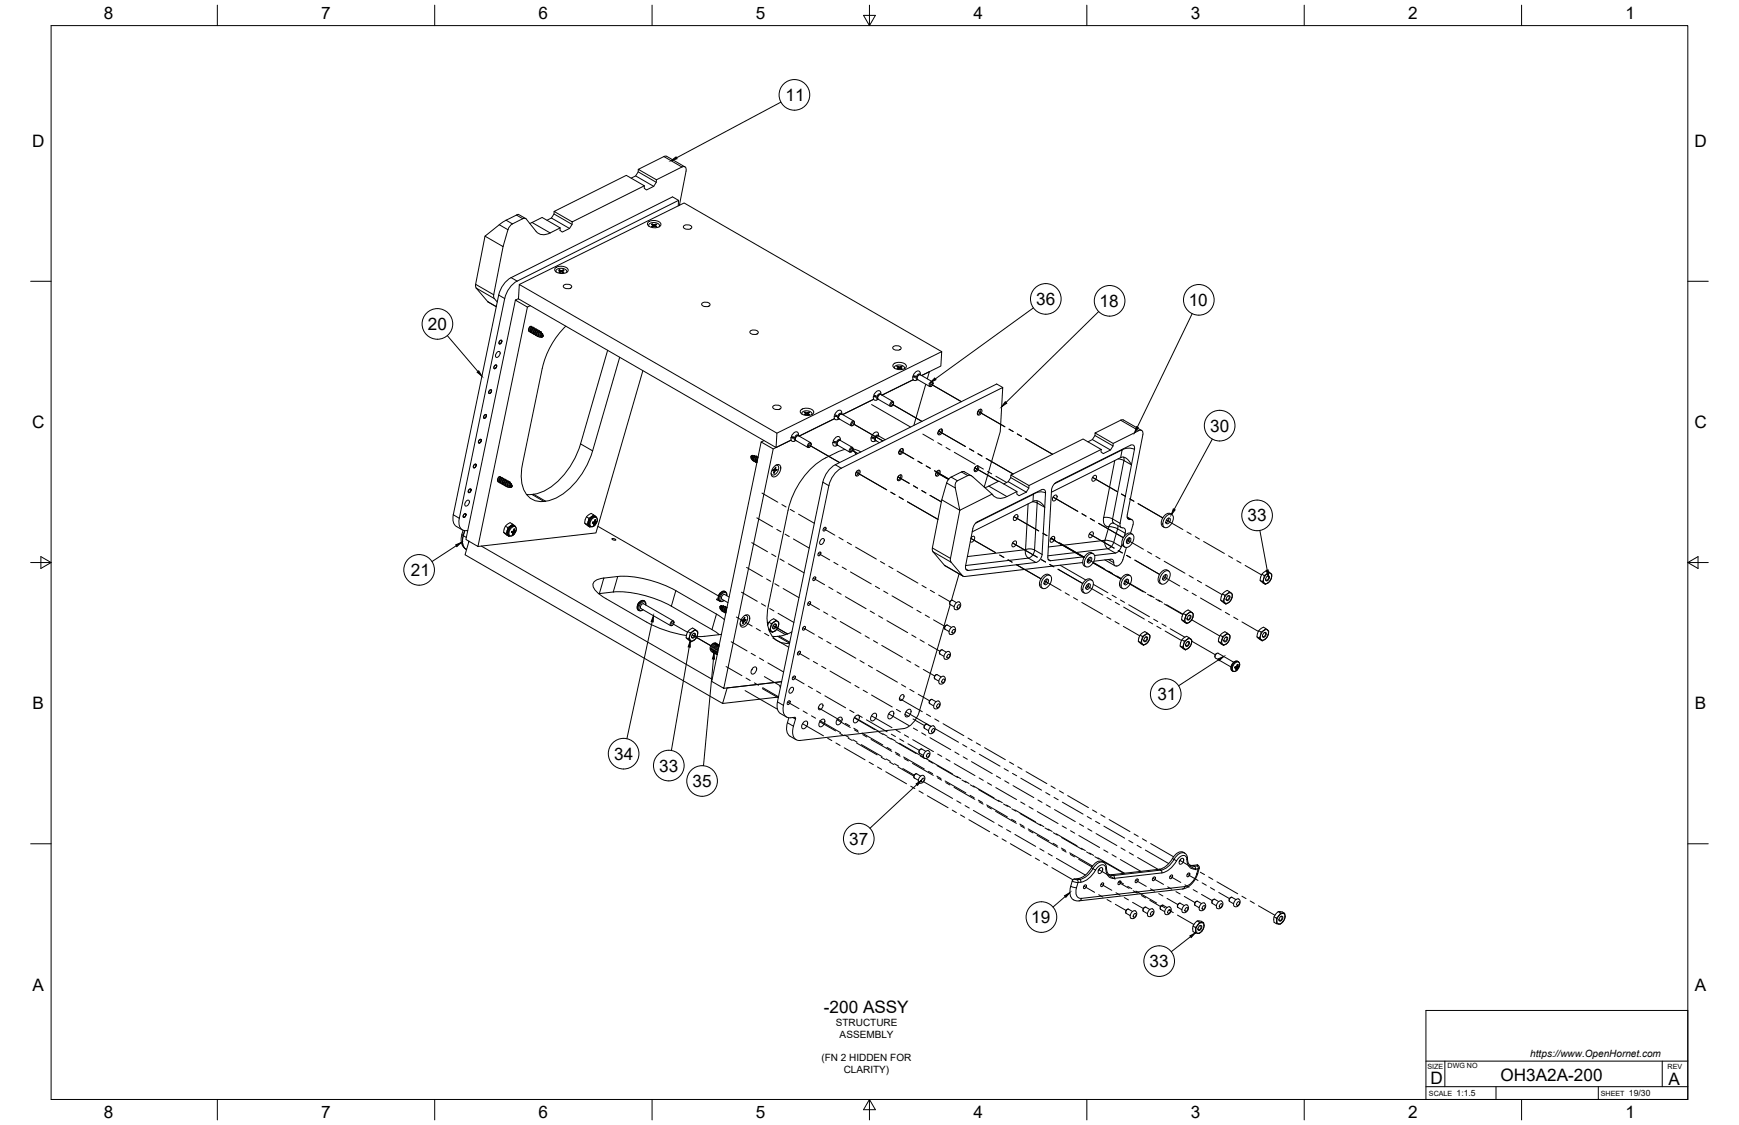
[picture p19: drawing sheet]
<svg xmlns="http://www.w3.org/2000/svg" width="864mm" height="559mm" viewBox="0 0 864 559" stroke-linecap="round" stroke-linejoin="round" font-family="sans-serif">
<defs><g id="words">
<g font-size="8.5">
<text x="52" y="9">8</text>
<text x="160" y="9">7</text>
<text x="267" y="9">6</text>
<text x="375" y="9">5</text>
<text x="483" y="9">4</text>
<text x="591" y="9">3</text>
<text x="699" y="9">2</text>
<text x="807" y="9">1</text>
<text x="390" y="50">11</text>
<text x="16" y="73">D</text>
<text x="841" y="73">D</text>
<text x="515" y="151">36</text>
<text x="546" y="152">18</text>
<text x="590" y="152">10</text>
<text x="213" y="164">20</text>
<text x="16" y="213">C</text>
<text x="601" y="214">30</text>
<text x="841" y="213">C</text>
<text x="620" y="259">33</text>
<text x="204" y="286">21</text>
<text x="575" y="348">31</text>
<text x="16" y="352">B</text>
<text x="842" y="352">B</text>
<text x="305" y="377">34</text>
<text x="327" y="383">33</text>
<text x="344" y="391">35</text>
<text x="422" y="420">37</text>
<text x="512" y="459">19</text>
<text x="571" y="480">33</text>
<text x="16" y="492">A</text>
<text x="842" y="492">A</text>
<text x="409" y="503">-200 ASSY</text>
<text x="710" y="538">D</text>
<text x="745" y="537">OH3A2A-200</text>
<text x="829" y="539">A</text>
<text x="52" y="555">8</text>
<text x="160" y="555">7</text>
<text x="267" y="555">6</text>
<text x="375" y="555">5</text>
<text x="483" y="556">4</text>
<text x="591" y="555">3</text>
<text x="699" y="556">2</text>
<text x="807" y="556">1</text>
</g>
<g font-size="5">
<text x="415" y="510">STRUCTURE</text>
<text x="417" y="515">ASSEMBLY</text>
<text x="408" y="527">(FN 2 HIDDEN FOR</text>
<text x="760" y="525">https://www.OpenHornet.com</text>
<text x="419" y="533">CLARITY)</text>
</g>
<g font-size="4.3">
<text x="723" y="544">1:1.5</text>
<text x="809" y="544">19/30</text>
</g>
<g font-size="3.5">
<text x="709" y="531">SIZE</text>
<text x="719" y="530">DWG NO</text>
<text x="828" y="531">REV</text>
<text x="710" y="544">SCALE</text>
<text x="795" y="544">SHEET</text>
</g>
</g></defs>
<!-- layer: Visible -->
<g fill="none" stroke="#000" stroke-width=".5">
<path d="M330 78l-13 6 9 5M330 78h1l9 5M316 87l9 6M317 85l9 6M317 84v1l-1 2-3 1M326 89v2l-1 2-4 1h-1v-2M337 100l-3-2-80 40M341 85l-4 17M341 85a1.5 1.5 0 0 0 0-2 1.5 1.5 0 0 0-2 0l-13 6M241 117l-5 24 1 2M257 107l4 2M258 106l-8 4-9 7 9 5 2-9 3-2"/>
<path d="M263 111l6-3 9 5-5 3a5 5 0 0 1-7-1l-5-7-7 3M274 108l9 5M275 106l9 5M275 105l36-18 9 5-36 18zM275 105v1l-1 2-2 1M284 110v1l-1 2-4 2-1-1v-1M322 110a4 4 0 0 1 6 2 4 4 0 0 1-6-1zM324 111h2v1h-1l1 1h-2v-1zM324 111h.1M324 111v1M324 112v1M324 112h.1"/>
<path d="M324 112h1M325 112h.1M326 112l-1 1M326 111h.1M326 111v1M337 102v-2l-80 40a13 13 0 0 0-6 8l-23 109M340 112a2.2 2.2 0 0 1 3 1 2.2 2.2 0 0 1-3-1zM250 122l-5 25v1l2 2M254 138a13 13 0 0 0-6 9l-23 109a5 5 0 0 0 2 6M276 133a4 4 0 0 1 6 1 4 4 0 0 1-7 0zM277 134h3l-1 1h1h-2h-1h1zM278 134h.1"/>
<path d="M278 135h.1M278 134l1 1M279 134v1M279 135h.1M280 134h.1M280 134v1M236 143l6 7 4 2M257 148l-1 1 6 4-25 118-6-3 25-119M258 141l128 74-1 7-128-74zM258 141l82-40 128 74M263 152l-1 1M280 142a2.2 2.2 0 0 1 4 1 2.2 2.2 0 0 1-4-1z"/>
<path d="M349 151a2.2 2.2 0 0 1 3 1 2.2 2.2 0 0 1-3-1zM247 175h1a1.5 1.5 0 0 1 0 2 1.5 1.5 0 0 1-2 0zM248 169h1a.9 .9 0 0 1 0 1 .9 .9 0 0 1-1 0zM263 162l-1 2 1 1M264 162l-1 2v1M264 163h-1v1M264 163h.1M265 163l-2 1 1 1M265 163l-1 1v1M265 163h-1l-1 1v1h1M266 164h-1v1M266 164h.1"/>
<path d="M266 163l-2 1 1 2M266 164l-1-1-1 1v1l1 1M266 164h-1v2M266 164v1v1M267 164l-1-1-1 2v1h1M267 164l-1 1v2M267 165h-1v1M267 164l-1 1v1l1 1M268 165l-1 1v1M268 165h.1M268 164l-1 1v2M268 165l-1-1v2v1h1"/>
<path d="M268 167h.1M268 165l-1 1 1 1M268 165h1M268 165l1 1v-1M268 165l-1 2h2M269 165l-1 1v1M269 167h.1M269 166v1M269 166h1M269 166h-1l1 1M270 167h.1M270 167h-1"/>
<path d="M270 166v1M270 166l-1 1M281 162l-6 8-5 10-11 51a15 15 0 0 0 6 17 18 18 0 0 0 19-6 43 43 0 0 0 10-18l14-47M302 174l-14 46a36 36 0 0 1-22 25l-5 1M373 164a2.2 2.2 0 0 1 3 2 2.2 2.2 0 0 1-3-2zM444 172a2.2 2.2 0 0 1 3 1 2.2 2.2 0 0 1-3-1zM243 194h1a.9 .9 0 0 1 0 1 .9 .9 0 0 1-1 0zM246 182v-1a.9 .9 0 0 1 0 1 .9 .9 0 0 1-1 1zM319 184l-23 81-59 6M434 197a1.2 1.2 0 0 0 0 1 1.2 1.2 0 0 0 1 1l1-1M434 198l-16 8M435 197h-1"/>
<path d="M436 198l6 4M437 195v1M437 195a1.7 1.7 0 0 0-2-1 1.7 1.7 0 0 0-1 2l1 1h-1M437 196l6 3M437 196l-1 1v1M438 196l-2 1v1M444 181a4 4 0 0 1 6 1 4 4 0 0 1-7-1zM445 182h3l-1 1h1h-2h-1h1zM446 182h-1M446 182h.1M446 183h.1M446 182v1"/>
<path d="M447 182v1M447 183h.1M448 182h.1M448 182h-1M453 187a1.2 1.2 0 0 0 0 2 1.2 1.2 0 0 0 2 0M453 189l-15 7M455 187h-2M456 189l6 3M456 189h-1M457 185v1M457 185a1.7 1.7 0 0 0-2 0 1.7 1.7 0 0 0-1 2h1h-1h-1M457 186l6 4"/>
<path d="M457 186l-1 1v2M460 191l-6 20M461 188l1-3-4 2 9-5 1-7-82 40M462 190h1a.8 .8 0 0 1 0 1 .8 .8 0 0 1-1 0zM463 191v-1a1.2 1.2 0 0 0-1 0 1.2 1.2 0 0 0 0 2h1M498 192l-3-1-80 40a13 13 0 0 0-6 9l-23 109a5 5 0 0 0 2 5l3 2M238 219l1-1a.9 .9 0 0 1 0 1 .9 .9 0 0 1-1 1zM241 206a.9 .9 0 0 1 0 1 .9 .9 0 0 1-1 0zM378 220l6 3-25 119-6-4zM379 219l-1 1M384 202a2.2 2.2 0 0 1 4 1 2.2 2.2 0 0 1-4-1zM393 217a1.2 1.2 0 0 0 0 2 1.2 1.2 0 0 0 1 0h1"/>
<path d="M393 219l-9 4M394 217h-1M394 217v1l-1-1M395 219l6 3M397 216l6 4M397 216l-2 1v2M397 216h-1a1.7 1.7 0 0 0-2-1 1.7 1.7 0 0 0-1 2h1M398 203a4 4 0 0 1 6 2 4 4 0 0 1-7-1zM399 205h3h-1l1 1h-2h-1l1-1zM400 205h-1M400 205h.1M400 206h.1"/>
<path d="M400 205v1M401 205v1M401 206h.1M402 205h.1M402 205h-1M414 220a1.2 1.2 0 0 0 0 1 1.2 1.2 0 0 0 1 0h1M414 208l-17 9M415 220h-1M416 207h-2M417 219l6 3M417 219l-1 1v1M417 219v-1a1.7 1.7 0 0 0-2-1 1.7 1.7 0 0 0-1 2h1v1h-1"/>
<path d="M418 206l6 3M418 206h-1l-1 2 7 3M418 206v-1a1.7 1.7 0 0 0-2-1 1.7 1.7 0 0 0-1 2h1l-1 1h-1M418 206h-1l-1 2h1h-1a1.3 1.3 0 0 1-2 0 1.3 1.3 0 0 1 0-1M423 210h1a.8 .8 0 0 1 0 1 .8 .8 0 0 1-1 0zM424 210a1.2 1.2 0 0 0-1 0 1.2 1.2 0 0 0 0 2l1-1M434 215a1.4 1.4 0 0 1 1 0 1.4 1.4 0 0 1 1 1v1h-1v1v1h-1a1.1 1.1 0 0 1-1 0 1.1 1.1 0 0 1 0-1h1v-1h-1zM434 217h-1M436 217l4 1M436 216l-1 1v1l2 2M443 200a.8 .8 0 0 1 1 1 1 1 0 0 1-2 0zM444 200a1.2 1.2 0 0 0-2 0 1.2 1.2 0 0 0 0 2h1"/>
<path d="M467 213a1.5 1.5 0 0 1 1 2 1.5 1.5 0 0 1-2 1zM467 213l-1 2M467 213v2l-1 1M486 204l1-1a1.5 1.5 0 0 1 0 2 1.5 1.5 0 0 1-2 1zM486 204l-1 1M487 203v2l-2 1M542 218l9 6M544 216l9 6M544 215v1l-2 2-2 1M566 214a1.5 1.5 0 0 1 1 0 1.5 1.5 0 0 1 1 2l-8 40a1.9 1.9 0 0 0 0 2 1.9 1.9 0 0 0 2 0l1 2-2 5M567 214l-10-6-13 7 9 5 13-6M235 231l1-1a1 1 0 0 1 0 2 .9 .9 0 0 1-1 0z"/>
<path d="M248 237l-1 1 1 1M248 237l-1 1v1h1M249 237l-1 1v1M249 238v2M249 238h.1M249 237l-1 1v2M250 238l-1-1-1 1v2h1M250 238l-1 1v1M250 238l-1 1v1h1M251 238l-1 1v2M251 239h-1v1M251 239v-1l-1 1v1v1"/>
<path d="M252 239l-2 1 1 1M252 239l-1 1v1M252 239h-1l-1 1v1h1M253 239l-2 1 1 2M253 240h-1v1M253 240l-1-1-1 1v1l1 1M253 239l-1 2v1M253 239v1M253 240h.1M253 240l-1 1v1h1M373 227h.1M373 226h1l-1 1v1v-1z"/>
<path d="M374 226l-1 2M374 226v1M374 226h.1M374 229h.1M375 229h.1M375 226l-1 1v2M375 227v-1l-1 1v1v1M375 227h-1v1M375 227l-1 1M375 229v-1l1-1-2 1v1h1M376 227l-2 1 1 1M376 227h.1"/>
<path d="M376 228v2M376 228v1M376 227l-1 1v2M376 227l-1 1 1 2v-2M384 233l1 1M384 234v-1v1M384 232a1.9 1.9 0 0 1 3-1 1.9 1.9 0 0 1 1 3 2.9 2.9 0 0 1-5 2v-1zM384 235h.1M384 235h1M385 233h.1M385 232l1 2-2 1v-1zM386 233v1l-1-1"/>
<path d="M402 221v-1a.8 .8 0 0 1 1 1 1.1 1.1 0 0 1-2 1zM403 221a1.2 1.2 0 0 0-2 0 1.2 1.2 0 0 0 0 1h1M416 221l6 4M420 223l-10 4a40 40 0 0 0-19 26l-9 48a15 15 0 0 0 5 18l5 1M423 223a.8 .8 0 0 1 0 1 .8 .8 0 0 1-1 0zM424 223a1.2 1.2 0 0 0-2 0 1.2 1.2 0 0 0 0 2l1-1M424 223l1 3M424 223l3 1M426 234a1.5 1.5 0 0 1 1 1 1.5 1.5 0 0 1-2 1zM426 234l-1 1M427 234l-1 1-1 1M446 236h1a1.5 1.5 0 0 1 1 2 1.5 1.5 0 0 1-2 0z"/>
<path d="M446 236v2M447 223h1a1.5 1.5 0 0 1 0 2 1.5 1.5 0 0 1-2 0zM447 223l-1 2M447 236v1l-1 2M448 223v1l-2 1M465 234h1a1.5 1.5 0 0 1 1 2 1.5 1.5 0 0 1-2 0zM465 234v1M466 234v1l-1 1M470 240l-2 8 9 5M482 236l-4-2-6 3-2 3M485 232v-1a1.5 1.5 0 0 1 1 2 1.5 1.5 0 0 1-2 1zM485 232l-1 1"/>
<path d="M485 231v2l-1 1M501 239l9 5M502 237l9 5M502 236l36-18 9 5-36 18zM502 236v1l-1 2-3 1M543 237l1-1a1.5 1.5 0 0 1 0 2 1.5 1.5 0 0 1-2 1zM553 220v2l-2 2-3 1-1-1v-1M557 227l-35 17M557 227l2 1 3 3M557 227h.1M562 231l-6 29a1.8 1.8 0 0 0 2 2l1 2-1 2M562 231l1-8a1.5 1.5 0 0 0 0-2 1.5 1.5 0 0 0-2 0l-36 19-2 2-3 36 2 1 17-2"/>
<path d="M228 257a4 4 0 0 0 0 5 4 4 0 0 0 4 2M230 255h1a.9 .9 0 0 1 0 1 .9 .9 0 0 1-1 1zM232 249v-1a1.5 1.5 0 0 1 1 2 1.5 1.5 0 0 1-2 1zM233 243h1a.9 .9 0 0 1 0 1 1 1 0 0 1-2 0zM253 242h.1M253 240v1v1M253 240h1M253 241l1 1M254 241h-1M254 241h.1M254 240l-1 1v1M254 242h-1"/>
<path d="M254 241v-1l-1 1v1M254 242h.1M254 241v1M290 260h1M291 257h1M293 257l2-1 2 2-1 2-2 2-2-2zM294 257h-2l-1 3M294 257l-2 2v2M294 260h1M295 256l-1-1h-1l-2 3-1 2 3 2M295 260h.1M295 259h.1"/>
<path d="M295 259l-1 1h1M295 259l1 1M295 259h1M296 260h.1M296 256a.9 .9 0 0 0-1 0 .9 .9 0 0 0-1 1M296 256v1M296 256l-2 1M296 258h.1M296 259h.1M296 258l-1 1M296 258v1M296 259v1"/>
<path d="M468 248l-5 24v2a29 29 0 0 0 15 12M477 253l-5 25 6 8 60-7M489 242l8-28 1-22-80 41a13 13 0 0 0-6 8l-23 109a4 4 0 0 0 1 5 4 4 0 0 0 5 1l-1 5a5 5 0 0 0 2 7l53-6a11 11 0 0 0 7-8l16-54M489 242l7-3 9 5-5 3a5 5 0 0 1-7-2l-10-9h-2l-6 3-1 1 3 13M493 245l-16 8M504 256h1a1.5 1.5 0 0 1 0 2 1.5 1.5 0 0 1-2 0zM505 244v1l1 1 4-2M511 241l-1 3M517 243h2v2l-1 30-2 3-2 1-34 4v-2l3-19 2-2 32-17M519 252l-3-3h-2l-31 15M523 246h1a1.5 1.5 0 0 1 1 2 1.5 1.5 0 0 1-2 0zM553 260l4 2"/>
<path d="M560 257l2 1M579 257a2 2 0 0 1 3-1 2 2 0 0 1 1 3 3 3 0 0 1-5 2 5 5 0 0 1 1-4zM580 258v-1a1.4 1.4 0 0 1 1 2 1.4 1.4 0 0 1-2 1zM580 257v2l-1 1M581 255l1 1M581 255a4 4 0 0 0-4 7h1M227 261l3 2M230 263l-1 6 1 2 1 2M231 264a9 9 0 0 0-1 8l1 1M231 273h1M233 270v-1l-2 7 128 73 2-7M239 271l115 66"/>
<path d="M250 264l1 1M251 261l1 1M251 265l1 1M252 264l-1 1M252 264v2M252 266h1M253 262l2-1 1 2v2l-2 1h-1l-1-1zM253 266h.1M254 264l1 1M254 260h-1h-1l-2 3v1l3 2M254 265h1M255 265h.1"/>
<path d="M255 265h-1h1M255 264h.1M255 264h-1l1 1M255 264h1M255 263v1M255 261a1.1 1.1 0 0 0-1-1 1.1 1.1 0 0 0-1 1l-1 1v2M255 261l1 1M255 261a2.9 2.9 0 0 0-3 3M255 261h1M255 263h1M256 263v1M256 264l-1 1"/>
<path d="M256 263h.1M256 264h.1M256 263h-1M256 264h-1M291 260l1 1M292 261l1 1M292 261h1M293 262h.1M295 261h.1M295 260v1M296 260h-1M297 261l60 35"/>
<path d="M304 268v-1a.9 .9 0 0 1 1 0 .9 .9 0 0 1 1 1zM407 275v-1a.9 .9 0 0 1 0 1 .9 .9 0 0 1-1 1zM408 268l1-1a1.5 1.5 0 0 1 0 2 1.5 1.5 0 0 1-2 1zM409 262h1a.9 .9 0 0 1 0 1 .9 .9 0 0 1-1 0zM482 267a1.1 1.1 0 0 1 2 0 1.1 1.1 0 0 1 0 2h-1h-1M503 269h1a1.5 1.5 0 0 1 0 2 1.5 1.5 0 0 1-1 0zM522 267l1-1a1.5 1.5 0 0 1 0 2 1.5 1.5 0 0 1-1 1zM540 276a2 2 0 0 1 3-1 2 2 0 0 1 0 3 3 3 0 0 1-4 3 5 5 0 0 1 1-5zM541 277a1.4 1.4 0 0 1 1 2 1.4 1.4 0 0 1-2 0zM541 277l-1 2M541 265l1-1a1.5 1.5 0 0 1 1 2 1.5 1.5 0 0 1-2 1zM543 275a4 4 0 0 0-4 1 4 4 0 0 0-1 4l1 1"/>
<path d="M549 278l5 3M557 270a5 5 0 0 1-3 5l-10 1M559 272l-1 6a2.7 2.7 0 0 1-2 3 2.7 2.7 0 0 1-3-1 2 2 0 0 0-1-2l-9 1M559 266a2 2 0 0 1 3-1 2 2 0 0 1 1 3 3 3 0 0 1-5 3 5 5 0 0 1 1-5zM560 268l1-1a1.4 1.4 0 0 1 0 2 1.4 1.4 0 0 1-2 1zM560 269l1-2v2l-2 1M562 265h.1M562 265a4 4 0 0 0-4 6l1 1M297 295l8-1a55 55 0 0 1 28 7l24 14M320 300l14 8M320 300l-2 1v1l15 9M357 298h-1h1"/>
<path d="M357 296v2l1 1 2-1M361 296v-2h-2h-1l-1 2M362 297l-2-2-2 2 1 1 3 1M402 299a.9 .9 0 0 1 0 1 .9 .9 0 0 1-1 0zM404 287l1-1a1 1 0 0 1 0 2 .9 .9 0 0 1-1 0zM475 299l-2-1-1 1v1M476 285l-3 13M519 287a2 2 0 0 1 2-1 2 2 0 0 1 1 3 3 3 0 0 1-5 3 5 5 0 0 1 2-5zM519 288h1a1.4 1.4 0 0 1 0 1 1.4 1.4 0 0 1-1 1zM520 288v1l-1 1M521 286a4 4 0 0 0-5 4l2 2M538 294v1"/>
<path d="M539 289a2 2 0 0 1 3-1 2 2 0 0 1 1 3 3 3 0 0 1-5 3 5 5 0 0 1 1-5zM540 290h1a1.4 1.4 0 0 1 0 2 1.4 1.4 0 0 1-2 0zM541 290l-1 1-1 1M542 288a4 4 0 0 0-5 5l1 1M557 292h.1M558 287a2 2 0 0 1 3-1 2 2 0 0 1 1 3 3 3 0 0 1-5 3 5 5 0 0 1 1-5zM559 288h1a1.4 1.4 0 0 1 0 2 1.4 1.4 0 0 1-2 0zM560 288l-1 1-1 1M561 286a4 4 0 0 0-4 1 4 4 0 0 0-1 4l1 1M577 285a2 2 0 0 1 3-1 2 2 0 0 1 1 3 3 3 0 0 1-5 3 5 5 0 0 1 1-5zM578 286l1-1a1.4 1.4 0 0 1 0 2 1.4 1.4 0 0 1-2 1zM579 285v2l-2 1"/>
<path d="M580 284a4 4 0 0 0-5 4l2 2M606 298l1 1M607 295l1 1M607 299h1M608 297l-1 2M608 297v2M608 299l1 1M610 296a1.2 1.2 0 0 1 1 1 1.2 1.2 0 0 1-2 1v-1zM610 296a.9 .9 0 0 1 0 1 .9 .9 0 0 1-1 1M610 299l-1 1M610 299h-2M611 294l-2-1v1l-3 2v2l3 2"/>
<path d="M612 297v-2h-1a1 1 0 0 0-1-1 1 1 0 0 0-1 1l-1 1v1M612 297l-2 2M612 297a1.6 1.6 0 0 0-1-3 1.6 1.6 0 0 0-2 2l-1 1M626 288l1 1M627 285l1 1M627 289l1 1M628 288l-1 1M628 288v2M628 290h.1M629 286a1.2 1.2 0 0 1 1 2 1.2 1.2 0 0 1-1 0v-1zM629 286a1.1 1.1 0 0 1 1 2 1 1 0 0 1-2 0M630 289l-2 1"/>
<path d="M630 284l-1-1-1 1-2 3v1l2 2M631 285a2.9 2.9 0 0 0-3 3M631 285v2M631 285a1 1 0 0 0-1-1 1 1 0 0 0-1 1l-1 1v2M631 285h1l-1 2M631 287l-1 2M321 301v-2l-2-1-2 2-1 1 1 2h1h1M321 309l9 4 11 3M334 309a.9 .9 0 0 1 0 1 .9 .9 0 0 1-1 0zM335 309a1.2 1.2 0 0 0-2 0 1.2 1.2 0 0 0 0 2h1M341 317h1M342 314h1"/>
<path d="M342 317l1 1M343 318v1M344 315a1.2 1.2 0 0 1 1 1 1.2 1.2 0 0 1-1 1l-1-1zM344 314l-1 2v2M344 314h-1l-1 3M344 315a.9 .9 0 0 1 1 1 1 1 0 0 1-2 0M345 313l-1-1h-1l-2 3v2l2 2M346 313l-2 1M346 313v3M346 313a.9 .9 0 0 0-1 0 .9 .9 0 0 0-1 1M346 313l1 1-1 2M346 316v1a2.2 2.2 0 0 1-3 1"/>
<path d="M346 316l-1 1-2 2M354 320l1-1-1 2h-1zM355 319a2.5 2.5 0 0 0-2 4M355 320h.1M355 320h1M355 319v1M356 320h.1M358 301v1M358 315l-12 1M358 301v1v1M358 301h1M358 301h.1"/>
<path d="M359 302l1-1-1 1v1M359 304h.1M359 301l-1 1 1 1M359 301l-1 1v1l1 1M360 304v-2v-1l-1 2 1 1M360 308l-24-15a56 56 0 0 0-29-7l-7 1a4 4 0 0 0-5 4l1 3 3 2 22 13M360 304h.1M360 301l-1 2v1M360 301h.1M361 303v1M361 303l-1 1v-1l1-1-1 1v1M361 302l-1 1v1"/>
<path d="M368 308l1 1M369 308h1M369 308h-1l1 1M369 307a1.9 1.9 0 0 1 3-1 1.9 1.9 0 0 1 0 2 2.9 2.9 0 0 1-4 3v-2zM369 309v1M369 310h.1M369 307h1M370 307v1h1l-2 2v-1h-1zM370 308h-1h1M370 308h-1M381 310h.1M381 311h.1"/>
<path d="M382 313h.1M382 309l1 1M382 313l2 1M382 313l1 1M383 311l-1 2M383 311v3M383 314h1M384 310h1a1.2 1.2 0 0 1 1 2 1.2 1.2 0 0 1-2 0v-1zM384 309l-1 2M384 309l-1 1v1M385 310a.9 .9 0 0 1 0 1 .9 .9 0 0 1-1 1M385 313l-1 1"/>
<path d="M385 313l-2 1M385 308l-1-1-1 1-2 3M386 313l4 2M386 309h-2M386 309l1 2M386 309a.9 .9 0 0 0-1-1 .9 .9 0 0 0-1 1M386 309h1v2M387 311l-2 2M393 314l-4 2h-5M399 311h1a.9 .9 0 0 1 0 1 .9 .9 0 0 1-1 1zM472 315h1l1-1 1-1-1-1a2.1 2.1 0 0 0-3 0 2.1 2.1 0 0 0 1 3M472 300l2 1"/>
<path d="M472 312l-2-2-1 1v1l2 2M474 303a2.1 2.1 0 0 1 0-3 2.1 2.1 0 0 1 3-1v2v1l-2 1h-1M565 319h1M566 315l1 1M566 319l1 1M567 318l-1 1M567 318v2M567 320l1 1M569 315l-2 1v2M569 317v-1a1.2 1.2 0 0 1 1 2 1.2 1.2 0 0 1-2 1v-1zM569 315l-2 3M569 316a1 1 0 0 1 0 2 .9 .9 0 0 1-1 0"/>
<path d="M569 320l-1 1M569 320h-2M570 314h-1h-2l-1 3-1 2 3 2M571 315h-2M571 315v2M571 315h-1a.9 .9 0 0 0-1-1 .9 .9 0 0 0 0 1M571 315v1v1M571 317l-2 3M587 308h1M587 318h1M588 305h1M588 308l1 1"/>
<path d="M589 307l-1 1M589 307v2M589 309v1M589 318h-1v2M589 319h1a1.2 1.2 0 0 1 1 1 1.2 1.2 0 0 1-2 1v-1zM589 318l-1 2M590 319a.9 .9 0 0 1 0 1 .9 .9 0 0 1-1 0M590 305h-1v2M590 306a1.2 1.2 0 0 1 1 1 1.2 1.2 0 0 1-1 1v-1zM590 305l-1 2M590 306a.9 .9 0 0 1 1 1 1 1 0 0 1-2 0M590 317l-1-1-1 1-2 2v2l3 2"/>
<path d="M591 309l-2 1M591 309h-2M591 304l-1-1h-1l-2 3v2l2 2M591 317l-2 1M591 317l1 3M591 317a.9 .9 0 0 0-1 0 .9 .9 0 0 0-1 1M591 317l1 1v2M592 320l-2 2M592 304a.9 .9 0 0 0-1 0 .9 .9 0 0 0-1 1M592 304l1 1-1 2M592 304l-2 1M592 304v3"/>
<path d="M592 307l-1 2M605 319h1M606 316h1M606 319l1 1M607 318l-1 1M607 318v2M608 315l-1 1v2M608 317l1-1a1.2 1.2 0 0 1 1 2 1.2 1.2 0 0 1-2 1v-1zM608 315l-1 3M609 317a.9 .9 0 0 1 0 1 .9 .9 0 0 1-1 0M609 320l-1 1M609 320h-2"/>
<path d="M609 314h-1h-1l-2 3v2l3 2M610 315a.9 .9 0 0 0-1-1 .9 .9 0 0 0-1 1M610 315l1 1v1M610 315h-2M610 315l1 2M611 317l-2 3M624 316l1 1M625 313l1 1M625 317l1 1M626 316l-1 1M626 316v2M626 318h1"/>
<path d="M628 313l-2 1v2M628 313a1.3 1.3 0 0 1 2 1v1M628 314a1.2 1.2 0 0 1 1 2 1.2 1.2 0 0 1-2 1v-1zM628 313l-2 3M628 313a1.5 1.5 0 0 1 2 0 1.5 1.5 0 0 1 0 2M628 314a1 1 0 0 1 0 2 .9 .9 0 0 1-1 0M628 318h-1M628 318h-2M629 312h-2l-3 3v1l3 2M630 315l-2 3M353 322l1 1M353 322v1l1 1"/>
<path d="M354 323v1M354 323v1h1M354 323l1 1M355 320l-1 2zM355 323h-1l1 1v1M355 323l1 2M355 321l1-1-1 2zM356 324l-1-1v1l1 1M356 320h1M356 325h.1M356 324v1M357 320v1"/>
<path d="M357 322l-1 1h1M357 321l-2 2 2-2M357 321h.1M374 332a1.2 1.2 0 0 1 2 0 1.2 1.2 0 0 1-1 2 1.3 1.3 0 0 1-2 1 1.5 1.5 0 0 1 0-3zM388 339l-29 3M394 336a.9 .9 0 0 1 1 1 1 1 0 0 1-2 0zM396 324l1-1a1 1 0 0 1 0 2 .9 .9 0 0 1-1 0zM467 336h2v2l-1 1-1 1a2 2 0 0 1 0-4zM467 336l-2-1-1 1v1l2 1M470 324h1l1 1-1 2h-2a2.1 2.1 0 0 1 1-3zM470 324l-2-1-1 1v1l2 1M586 321l1 1"/>
<path d="M587 322h1M588 320l-1 2M588 320v2M588 322l1 1M590 322l-1 1M590 322h-2M604 325l-1 1M607 320l1 1M613 329l-8-5-1 1v2l7 4M613 331l1 1M614 332h.1M614 332v1"/>
<path d="M614 331l-1 1h1M614 331h.1M614 331h1M615 330h.1M615 331h.1M615 332h-1M615 332h.1M615 330l-1 1M615 330v1M615 331v1l-1-1M615 331l-2 2h-1h-1l1-3 2-2 1 1v2M387 346l-28 3"/>
<path d="M391 348h1a.9 .9 0 0 1 0 1 .9 .9 0 0 1-1 0zM392 357a9 9 0 0 0-1 8l4 2M393 342v-1a1.5 1.5 0 0 1 1 2 1.5 1.5 0 0 1-2 1zM399 359a1.2 1.2 0 0 1 2-1 1.2 1.2 0 0 1 0 2 1.5 1.5 0 0 1-1 2 1.5 1.5 0 0 1-2-1zM407 350h1a1.5 1.5 0 0 1 0 2 1.5 1.5 0 0 1-2 0zM408 358a1.2 1.2 0 0 1 1-1 1.2 1.2 0 0 1 0 2 1.5 1.5 0 0 1-1 2 1.5 1.5 0 0 1-1-1zM416 357a1.2 1.2 0 0 1 2-1 1.2 1.2 0 0 1 0 2 1.5 1.5 0 0 1-1 2 1.5 1.5 0 0 1-2-1zM425 356a1.2 1.2 0 0 1 2 0 1.2 1.2 0 0 1 0 1 1.5 1.5 0 0 1-2 2 1.5 1.5 0 0 1-1-1zM433 355a1.2 1.2 0 0 1 2 0 1.2 1.2 0 0 1 0 1 1.5 1.5 0 0 1-1 2 1.5 1.5 0 0 1-2-1zM442 354a1.2 1.2 0 0 1 2 0 1.2 1.2 0 0 1 0 1 1.5 1.5 0 0 1-1 2 1.5 1.5 0 0 1-2-1zM447 345h1a1.5 1.5 0 0 1 1 2 1.5 1.5 0 0 1-2 1zM451 353a1.2 1.2 0 0 1 1 0 1.2 1.2 0 0 1 0 1 1.5 1.5 0 0 1-1 2 1.5 1.5 0 0 1-2-1z"/>
<path d="M465 349l1-1 1 2-1 1-1 1a1.3 1.3 0 0 1-1 0 1.3 1.3 0 0 1 0-2zM465 349l-2-2-1 1v1l2 2M460 373l-2-1-1 1-1 1 3 1M461 373a2.1 2.1 0 0 0-2 1 2.1 2.1 0 0 0 1 3l1-1 1-1v-1l-1-1M462 361h2v1l-1 2h-1a2.1 2.1 0 0 1 0-3zM462 361l-2-1h-1v2l2 1M457 386l2-1v2l-1 2h-1a2.1 2.1 0 0 1 0-3zM457 386l-2-2-1 1v1l2 2M539 440v-1a1 1 0 0 1 0 2 .9 .9 0 0 1-1 0zM546 431l-1 2M546 431h1a1.5 1.5 0 0 1 0 2 1.5 1.5 0 0 1-2 0zM547 439l1-1a1 1 0 0 1 0 2 .9 .9 0 0 1-1 0z"/>
<path d="M556 438a.9 .9 0 0 1 0 1 .9 .9 0 0 1-1 0zM564 437h1a.9 .9 0 0 1 0 1 .9 .9 0 0 1-1 0zM573 436a.9 .9 0 0 1 1 1 1 1 0 0 1-2 0zM581 435h1a.9 .9 0 0 1 0 1 .9 .9 0 0 1-1 0zM586 427v1M586 427l1-1a1.5 1.5 0 0 1 1 2 1.5 1.5 0 0 1-2 1zM590 434a.9 .9 0 0 1 1 1 1 1 0 0 1-2 0zM591 430h4l1 1-3 6-2 3-3 1-53 7a4 4 0 0 1-4-7l2-4a12 12 0 0 0 10-8 3 3 0 0 1 6 0l1 4 1 2M591 430l-1-2-1-4a3 3 0 0 0-6 1v1a11 11 0 0 1-7 6l-25 2M562 453l2-1v2v2h-2a2 2 0 0 1 0-3zM562 453l-2-1h-1v2l2 1M571 452l1-1 1 2-1 2h-2a2 2 0 0 1 1-3z"/>
<path d="M571 452l-2-1h-1v2l2 1M580 451l-3-1h-1v2l2 1M581 450a2.1 2.1 0 0 0-3 2 2.1 2.1 0 0 0 1 2l2-1 1-2-1-1M588 450l1-1 1 2-1 2h-1a2 2 0 0 1 0-3zM588 450l-2-1h-1v2l2 1M595 457l1 1M595 459l-1 2v1M595 459a1.7 1.7 0 0 1 3 0v1M595 459l-1 3M595 459a1.6 1.6 0 0 1 2-1 1.6 1.6 0 0 1 1 2M596 460a.9 .9 0 0 1 0 1 .9 .9 0 0 1-1 0M597 449h1l1 1-1 2h-2a2 2 0 0 1 1-3z"/>
<path d="M597 449l-2-1h-2v2l2 1M598 458l-3-1-2 2-1 3v1h2M598 460l-1 2-1 2h-1M598 460l-1 2-2 2M605 448h2v1l-1 2h-1a2.1 2.1 0 0 1 0-3zM605 448l-2-1h-1v2l2 1M614 447h1l1 1-1 2h-2a2 2 0 0 1 1-3zM614 447l-2-1h-1v2l2 1M633 455l1 1M634 459h1M634 458v1M634 458l1 1"/>
<path d="M635 453h1M635 455l-1 1v2M635 455l-1 3M636 455a1.2 1.2 0 0 1 1 2 1.2 1.2 0 0 1-2 1v-1zM636 455a1 1 0 0 1 0 2 .9 .9 0 0 1-1 0M637 454a1.2 1.2 0 0 0-2 1M637 454h1v1M637 454l-2 1M637 454l1 1M637 458l-1 1h-1M637 458l-2 1M638 454l-3-1-1 1-1 3v1l1 1"/>
<path d="M638 455l-1 3M592 460l2 1M594 463l1 1M594 462v1M594 462l1 2M596 460a1.2 1.2 0 0 1 1 1 1.2 1.2 0 0 1-2 1v-1z"/>
</g>
<!-- layer: Visible Narrow -->
<g fill="none" stroke="#000" stroke-width=".5">
<path d="M330 78l9 5M248 112l4 2M251 109l3 2M256 107l4 2M264 111l9 5M254 138l3 2M236 141l9 5M236 143l9 5M242 150l4 2M248 147l3 1M248 169l1 1-1 1v-1zM243 194h1l-1 1z"/>
<path d="M246 182h1l-1 1h-1zM437 196a1.4 1.4 0 0 0-1 0 1.4 1.4 0 0 0 0 2M457 186a1.4 1.4 0 0 0-2 1 1.4 1.4 0 0 0 1 2M238 219h1l-1 1zM241 206h1l-1 2-1-1zM397 216a1.4 1.4 0 0 0-2 1 1.4 1.4 0 0 0 0 2M417 219a1.4 1.4 0 0 0-1 0 1.4 1.4 0 0 0 0 2M418 206a1.4 1.4 0 0 0-2 0 1.4 1.4 0 0 0 1 2M436 216a1.4 1.4 0 0 0-2 1 1.4 1.4 0 0 0 1 2M557 209l9 5M236 231v1h-1zM288 220l6 4"/>
<path d="M409 240l3 1M415 231l3 2M470 240l4 2M472 237l3 2M477 234l4 2M554 229l-6 28a3 3 0 0 0 3 5M557 227v-4l-33 17M557 223a7 7 0 0 1 6 0M558 227v2l-3-1M562 231l-4-2-5 29 3 2M225 256l3 1M230 256h1l-1 1v-1z"/>
<path d="M233 243h1l-1 2v-1zM264 246l6 3M265 246l6 3M294 259l2 1-1-1M295 259l1 1-1-1M295 259h1M296 257a3 3 0 0 0-3 4M296 257a3 3 0 0 0-3 5M296 259a1.5 1.5 0 0 0 0-2 1.5 1.5 0 0 0-2 1 1.8 1.8 0 0 0-1 2 1.8 1.8 0 0 0 2 1h1M491 241l9 6M511 250l-2 23-29 3M513 249v-3l-28 14"/>
<path d="M515 249v1l-2-1M519 245h.1M519 252l-4-2-1 23 4 2M519 245a6 6 0 0 0-6 1v-1M548 257h1a2.6 2.6 0 0 1 4 3M553 260h-2v2M560 257l1 1M229 265l3 2M254 264l1 1M254 265v-1l1 1M255 265h.1M255 264h1"/>
<path d="M255 263h1M255 261a3 3 0 0 0-2 5M256 261a3 3 0 0 0-3 5M256 264a1.5 1.5 0 0 0 0-2 1.5 1.5 0 0 0-2 1 1.8 1.8 0 0 0-1 2 1.8 1.8 0 0 0 2 1v-1M295 260h-1h1M463 272l9 5M463 274l9 5M509 273a3 3 0 0 0 2 4l2-2a1.7 1.7 0 0 0 1-2 1.7 1.7 0 0 0-3 0h-2M514 279l-3-2-31 4M520 278l2 1M549 268l4 1a3 3 0 0 1-3 3l-1-2zM550 278l3 1"/>
<path d="M551 262l-2 6-28 4M554 275l-4-2-30 3M555 261v2l-4-1M559 265l-4-2-2 6 4 3M300 287l-2 8M307 286l-2 8M317 299v2M320 298a3 3 0 0 0-3 5M320 299a3 3 0 0 0-3 4M336 293l-3 8M358 295l-1 1M360 294a3 3 0 0 0-3 4"/>
<path d="M360 294a3 3 0 0 0-2 5M361 296a1.3 1.3 0 0 0-1-2 1.3 1.3 0 0 0-2 1 1.9 1.9 0 0 0-1 2 1.9 1.9 0 0 0 2 2l1-1M469 281l9 5M473 298a1.4 1.4 0 0 0-1 2M480 283h1M321 300a1.3 1.3 0 0 0-1-1 1.3 1.3 0 0 0-2 1 1.9 1.9 0 0 0-1 2 1.9 1.9 0 0 0 1 1h1M356 305l-2 8M386 316l6 3M387 316l5 3M471 311a1.4 1.4 0 0 0-2 2M473 313h1a.9 .9 0 0 1 0 1 .9 .9 0 0 1-1 0zM476 301v-1a1.1 1.1 0 0 1 1 2 1 1 0 0 1-2 0z"/>
<path d="M465 335a1.4 1.4 0 0 0-1 2M468 323a1.4 1.4 0 0 0-1 2M468 338l1-1a1 1 0 0 1 0 2 .9 .9 0 0 1-1 0zM471 325a.9 .9 0 0 1 0 1 .9 .9 0 0 1-1 0zM613 331l2 1M614 332l-1-1 1 1M614 331l1 1M614 331h1M615 328a3 3 0 0 0-3 5M615 331h-1h1M615 329a3 3 0 0 0-3 4M615 331a1.5 1.5 0 0 0 0-2 1.5 1.5 0 0 0-2 1 1.8 1.8 0 0 0-1 2 1.8 1.8 0 0 0 2 1h1"/>
<path d="M386 349l3 1M391 359l3 2M394 356l1 1M460 360a1.4 1.4 0 0 0-1 2M463 347a1.6 1.6 0 0 0-1 3M466 350a.9 .9 0 0 1 0 1 .9 .9 0 0 1-1 0zM458 372a1.4 1.4 0 0 0-1 2M461 375v-1a.9 .9 0 0 1 0 1 .9 .9 0 0 1-1 1zM463 362h1a.9 .9 0 0 1 0 1 .9 .9 0 0 1-1 0zM455 384a1.4 1.4 0 0 0-1 2M458 387l1-1a1 1 0 0 1 0 2 .9 .9 0 0 1-1 0zM533 437h2"/>
<path d="M535 437v1h-3M536 436v1h-1M537 438h-2v3M542 431h1M543 431l1 1M543 431a10 10 0 0 1-7 6l1 1M544 432a11 11 0 0 1-7 6M548 428l-3 1-2 2M549 432v-2h-2h-2l-1 2M549 432a4 4 0 0 0 4 4M549 431v1M551 435a1.5 1.5 0 0 1 2 0 1.5 1.5 0 0 1 0 1"/>
<path d="M576 432h1l-24 3-1-1M577 434l-24 2M582 426l1 1M583 427l1 1M583 427a10 10 0 0 1-6 5v2M584 428a11 11 0 0 1-7 6M588 424h-2l-3 3M589 427v-2h-1l-2 1-2 2M589 427a4 4 0 0 0 5 5M590 427h-1M591 430h2M592 430h1"/>
<path d="M593 430l1 2M594 432h1l-1 2h1M594 434a9 9 0 0 1-6 6M595 430h-2M595 430v2l1-1M532 440l3 1M535 441a3 3 0 0 0 2 5M537 446l-1 1M561 452a1.4 1.4 0 0 0-2 2M563 454h1a.9 .9 0 0 1 0 1 .9 .9 0 0 1-1 0zM569 451a1.4 1.4 0 0 0-1 2M572 453a.9 .9 0 0 1 1 1 1 1 0 0 1-2 0z"/>
<path d="M578 450a1.4 1.4 0 0 0-2 2M580 452h1a.9 .9 0 0 1 0 1 .9 .9 0 0 1-1 0zM586 449a1.4 1.4 0 0 0-1 2M588 440l-51 6M588 440l-1 2M589 451a.9 .9 0 0 1 1 1 1 1 0 0 1-2 0zM595 448a1.4 1.4 0 0 0-1 2M597 450h1a.9 .9 0 0 1 0 1 .9 .9 0 0 1-1 0zM603 447a1.4 1.4 0 0 0-1 2M606 449h1a.9 .9 0 0 1 0 1 .9 .9 0 0 1-1 0zM612 446a1.4 1.4 0 0 0-1 2M615 448a.9 .9 0 0 1 0 1 .9 .9 0 0 1-1 0z"/>
</g>
<!-- layer: Tweak Trail -->
<g fill="none" stroke="#000" stroke-width=".5">
<path d="M322 112a2.7 2.7 0 0 1 2-2 2.7 2.7 0 0 1 3 1v2M276 135a2.7 2.7 0 0 1 2-2 2.7 2.7 0 0 1 3 1v1M249 169a1.2 1.2 0 0 1-1 2M263 162h1v1M244 194v1h-1M246 181l1 1-2 1M444 183a2.5 2.5 0 0 1 3-2 2.5 2.5 0 0 1 2 2M463 191l14 9M239 218v1l-1 1M241 206v1l-1 1M398 206a2.7 2.7 0 0 1 3-2 2.7 2.7 0 0 1 2 2M424 210l14 9"/>
<path d="M433 201l19 11M443 201l15 8M458 216l6 3M466 220l2 1M466 214l13 8M486 204l13 8M501 213l2 1M505 216l2 1M509 218l14 8M236 231a1.2 1.2 0 0 1-1 1M248 237h1M385 231a2.1 2.1 0 0 1 2 2 2.1 2.1 0 0 1-1 2l-1 1a1.2 1.2 0 0 1-2-1"/>
<path d="M402 221l15 9M423 224l3 1M425 235l15 8M446 237l6 3M447 224h.1M447 224l7 4M456 229l2 1M460 231l2 2M464 234l7 4M465 235l6 3M470 222l2 1M474 225l10 6"/>
<path d="M481 223l3 1M484 232l12 7M486 225l2 2M486 232l2 1M490 228l13 7M490 234l2 1M495 237l5 3M543 237l12 7M231 255a1.2 1.2 0 0 1-1 2M234 243a1.2 1.2 0 0 1-1 2M376 257l8 5M378 245l8 4"/>
<path d="M388 251l2 1M392 253l2 1M397 255l7 5M442 244l2 2M447 247l2 1M451 249l15 9M454 241l2 1M458 244l2 1M462 246l5 3M504 257l12 7M523 247l12 7M537 255l2 1"/>
<path d="M541 258l2 1M546 260l12 7M557 245l2 2M561 248l2 1M565 250l12 7M579 258l8 5M373 270l8 4M383 275l2 1M386 263l2 1M387 278l2 1M390 265l2 2M394 268l8 4"/>
<path d="M406 275l6 3M409 263l6 3M414 279l2 2M417 267l2 1M421 269l2 2M425 272l10 6M437 279l2 1M482 267l12 7M496 276l3 1M501 278l2 1M503 270l12 7M517 278l2 1"/>
<path d="M518 265l2 1M522 267l16 10M522 267l2 1M526 270l12 7M540 278h1M541 278h-1l8 5M541 265l12 7M543 280l14 8M555 273l2 2M559 276l3 1M560 268l8 5M564 278l12 7"/>
<path d="M570 274l2 1M574 276l2 2M578 279l10 6M589 264l3 1M594 267l2 1M598 269l10 6M610 276l2 1M614 278l2 2M368 294l8 5M371 282l8 4M378 300l2 1M381 288l2 1"/>
<path d="M385 290l2 1M389 292l8 5M391 280l8 5M401 299l6 4M404 287l5 3M412 292l2 1M416 294l2 1M418 282l2 1M420 296l10 6M422 284l11 6M435 291l2 1M439 294l2 1"/>
<path d="M441 281l2 1M443 296l10 6M446 284l10 6M458 291l2 1M462 293l2 1M466 296l6 3M505 280l12 8M519 289l8 4M521 280l2 2M525 283l13 7M526 281l13 7M529 294l2 2"/>
<path d="M533 297l2 1M537 299l11 6M540 291l8 5M543 290l7 4M550 297l2 1M550 284l3 1M552 296l2 1M554 299l2 1M555 286l2 1M556 298l2 1M559 289l9 5M559 288l10 6"/>
<path d="M570 295l2 1M571 296l2 1M574 298l2 1M575 298l2 1M578 286l8 5M578 300l9 5M588 292l2 1M591 286l2 1M592 295l2 1M595 288l2 1M596 297l10 6M599 291l8 4"/>
<path d="M618 281l8 5M334 310l7 4M344 315l9 6M363 319l8 4M366 306l8 5M370 306a2.1 2.1 0 0 1 1 2 2.1 2.1 0 0 1-1 2 1.2 1.2 0 0 1-2 0M376 312l2 1M380 315l2 1M381 309h1M382 302l2 1M384 317l8 4M384 311l7 4"/>
<path d="M386 305l8 4M399 312l5 3M406 316l3 1M409 304l2 1M411 319l2 1M413 306l2 2M417 309l11 6M430 316l2 1M432 304l2 1M434 318l2 1M436 306l2 1M440 308l11 6"/>
<path d="M453 315l2 2M455 303l2 1M457 318l2 1M459 305l3 2M464 308l5 3M550 306l2 2M554 309l2 1M558 311l8 5M558 302l10 6M561 300l10 6M570 309l2 1M573 308l2 1"/>
<path d="M574 311l3 1M577 310l2 1M579 313l8 5M579 300l8 5M581 312l7 5M592 308l14 8M592 318l12 7M609 304l2 1M613 307l2 1M617 309l8 5M361 331l7 5M371 337l2 1"/>
<path d="M373 325l2 1M373 332l1 1M375 339l2 1M377 327l2 1M380 336l8 5M381 329l8 5M394 336l5 4M396 324l6 3M404 329l2 1M408 331l2 1M412 333l10 6M415 321l10 6"/>
<path d="M427 328l2 1M431 331l2 1M435 333l11 6M438 321l10 6M450 328l2 1M454 330l2 1M459 333l5 3M461 320l6 3M370 343l16 9M379 342l8 5M379 342l8 4M387 341h1"/>
<path d="M391 349l6 3M399 359l10 7M399 353l2 1M401 341l2 1M403 356l2 1M406 343l2 1M406 352l12 6M407 358l8 5M407 358l10 6M410 346l10 6M416 358l6 3M420 359l2 2"/>
<path d="M422 353l2 1M424 357l10 5M424 356l12 7M425 340l2 2M426 355l2 1M429 343l2 1M430 358l11 5M433 356l10 5M433 345l10 6M441 355l11 5M445 352l2 2M447 347l11 7"/>
<path d="M448 340l2 1M449 355l2 1M450 354l12 7M452 342l2 2M453 357l6 3M456 345l6 3M460 355l2 1M464 357l2 1M468 359l11 6M411 367l2 1M415 369l2 1M417 364l2 1"/>
<path d="M419 371l11 6M419 365l3 1M421 367l2 1M424 367l2 2M424 362l2 1M424 363l2 1M425 369l11 6M428 370l10 6M428 364l10 6M428 365l2 1M432 379l2 1M433 367l10 6"/>
<path d="M436 364l3 1M438 376l2 1M438 364l2 2M440 377l2 1M440 371l3 1M441 366l2 1M442 379l2 1M443 367l2 1M443 365l2 1M444 379l2 2M445 374l2 1M445 368l10 6"/>
<path d="M445 374l2 2M445 363l2 1M447 369l12 7M447 367l2 1M449 376l10 6M449 377l2 1M449 365l2 1M451 369l6 4M453 379l10 6M453 367l11 6M454 362l2 1M457 376l2 1"/>
<path d="M458 364l2 1M460 377l13 7M461 378l2 1M462 366l10 6M464 362l12 7M466 375l2 1M470 377l2 1M474 379l10 6M474 374l2 1M478 370l2 1M478 376l2 1M481 367l2 1"/>
<path d="M482 372l2 1M482 378l11 6M485 369l2 1M486 375l11 6M489 371l10 6M501 379l2 1M436 381l2 1M440 383l10 6M446 381l8 4M448 382l6 3M452 391l2 1M456 393l2 1"/>
<path d="M459 388l14 9M461 395l10 6M461 383l2 1M465 386l2 1M465 380l11 6M466 386l2 2M469 388l11 6M470 389l2 1M474 391l10 6M475 386l2 1M475 398l2 1M478 387l2 2"/>
<path d="M479 388l2 1M482 395l2 1M482 390l2 1M483 390l11 6M486 397l2 2M486 392l10 6M486 398l2 1M486 386l2 2M490 400l10 6M490 389l2 1M495 391l10 6M495 385l2 2"/>
<path d="M496 398l2 1M498 399l2 2M499 382l2 1M499 388l2 1M500 400l2 1M503 384l2 1M503 390l10 6M505 381l3 1M507 398l2 2M507 387l10 5M510 383l10 6M515 397l3 2"/>
<path d="M519 394l2 1M520 400l2 1M522 390l2 2M523 396l3 1M526 393l2 1M528 398l10 6M530 395l11 6M473 402l2 2M477 405l2 1M479 400l2 1M481 407l10 6M483 403l11 5"/>
<path d="M490 401l2 1M494 414l2 2M494 403l11 6M496 410l2 1M498 417l2 1M500 412l2 1M502 419l10 6M502 407l2 1M502 402l3 1M504 402l10 6M504 414l10 6M506 409l3 2"/>
<path d="M507 404l10 6M507 410l2 1M511 412l10 6M511 413l2 1M511 401l2 1M515 415l10 6M515 403l10 6M516 409l2 2M519 411l2 1M520 412l2 1M523 419l2 1M523 414l2 1"/>
<path d="M524 402l10 6M525 414l10 6M527 416l11 6M527 410l3 1M532 413l2 1M536 415l10 6M536 409l2 1M540 406l2 1M540 412l2 1M543 402l2 2M544 408l2 1M544 414l11 6"/>
<path d="M547 405l2 1M548 410l11 6M551 407l10 6M561 417l2 2M563 414l2 1M565 420l2 1M567 417l2 1M571 419l12 7M514 426l2 1M516 422l2 1M518 429l2 1M521 424l2 1"/>
<path d="M522 431l11 6M525 426l14 9M527 421l2 1M527 422l2 1M531 424l12 6M532 424l2 2M536 427l6 4M537 421l2 2M540 423l2 1M541 424l2 1M544 426l2 1M545 426l13 8"/>
<path d="M545 432h.1M546 432l8 5M547 439l5 3M548 428l10 6M548 422l2 1M552 425l2 1M555 438l6 3M556 438l2 1M556 427l11 6M557 421l2 1M561 424l2 1M564 437l5 3"/>
<path d="M565 426l10 6M569 422l11 7M572 436l6 3M581 435l5 3M586 427l8 5M588 440l2 1M590 434l5 3M596 433l2 1M597 439l2 1M600 436l2 1M604 438l11 6M538 440l6 3"/>
<path d="M546 444l2 2M550 447l2 1M554 449l5 3M554 443l2 2M558 446l2 1M560 440l2 1M562 448l6 3M563 442l2 2M564 443l10 6M567 445l2 1M571 447l5 3M571 441l2 2"/>
<path d="M575 444l3 1M576 450l3 1M580 446l5 3M580 440l2 2M581 452l2 1M584 443l2 1M585 455l8 4M588 445l5 3M593 442l2 1M597 444l5 3M601 441l2 1M605 443l6 3"/>
<path d="M617 445l2 1M621 448l2 1M625 450l8 5"/>
</g>
<!-- layer: Border -->
<g fill="none" stroke="#000" stroke-width=".5">
<path d="M25 13h813v533h-813zM108 3v10M216 3v10M324 3v10M429 8h6l-3 5zM432 3v10M540 3v10M648 3v10M756 3v10M15 140h10M838 140h10M15 279h10"/>
<path d="M20 276l5 3-5 3zM838 279l5-3v6zM838 279h10M15 419h10M838 419h10M108 546v10M216 546v10M324 546v10M432 546l3 5h-6zM432 546v10M540 546v10M648 546v10"/>
<path d="M756 546v10"/>
</g>
<!-- layer: Titleblock -->
<path d="M708 502h130v44h-130zM708 540h130M708 527h130M718 527v13M743 540v6M794 540v6M825 527v13" fill="none" stroke="#000" stroke-width=".5"/>
<!-- layer: Balloons -->
<g fill="none" stroke="#000" stroke-width=".5">
<circle cx="395" cy="47" r="8"/>
<circle cx="519" cy="148" r="8"/>
<circle cx="551" cy="149" r="8"/>
<circle cx="595" cy="149" r="8"/>
<circle cx="217" cy="161" r="8"/>
<circle cx="606" cy="211" r="8"/>
<circle cx="624" cy="256" r="8"/>
<circle cx="208" cy="283" r="8"/>
<circle cx="579" cy="345" r="8"/>
<circle cx="310" cy="374" r="8"/>
<circle cx="332" cy="380" r="8"/>
<circle cx="349" cy="388" r="8"/>
<circle cx="426" cy="417" r="8"/>
<circle cx="517" cy="456" r="8"/>
<circle cx="576" cy="477" r="8"/>
</g>
<!-- layer: 0 -->
<g fill="#000" stroke="#000" stroke-width=".5">
<path d="M333 80l3-2v1zM237 185l1-1 1 3zM464 188l1 1-3 1zM499 200h1l-3 2zM564 212h1l-2 3zM583 253h1l-2 3zM226 271l3-2-2 3zM629 283h1v3zM325 306l-1 3h-1zM343 318v3h-1zM355 324v3h-1zM605 327l3-1-3 2z"/>
<path d="M455 389l3-1-2 2zM529 445l2-2-2 3zM591 465l3-2-2 3z"/>
</g>
<g fill="none" stroke="#000" stroke-width=".5">
<path d="M388 51l-52 27M513 153l-49 35M546 155l-46 45M592 156l-27 56M222 167l15 18M602 218l-19 35M227 271l-12 8M626 264l3 19M324 309l-13 58M342 321l-9 52M354 327l-5 53M605 328l-20 13"/>
<path d="M455 390l-23 21M529 445l-6 6M591 465l-9 8"/>
</g>
<use href="#words"/>
</svg>
